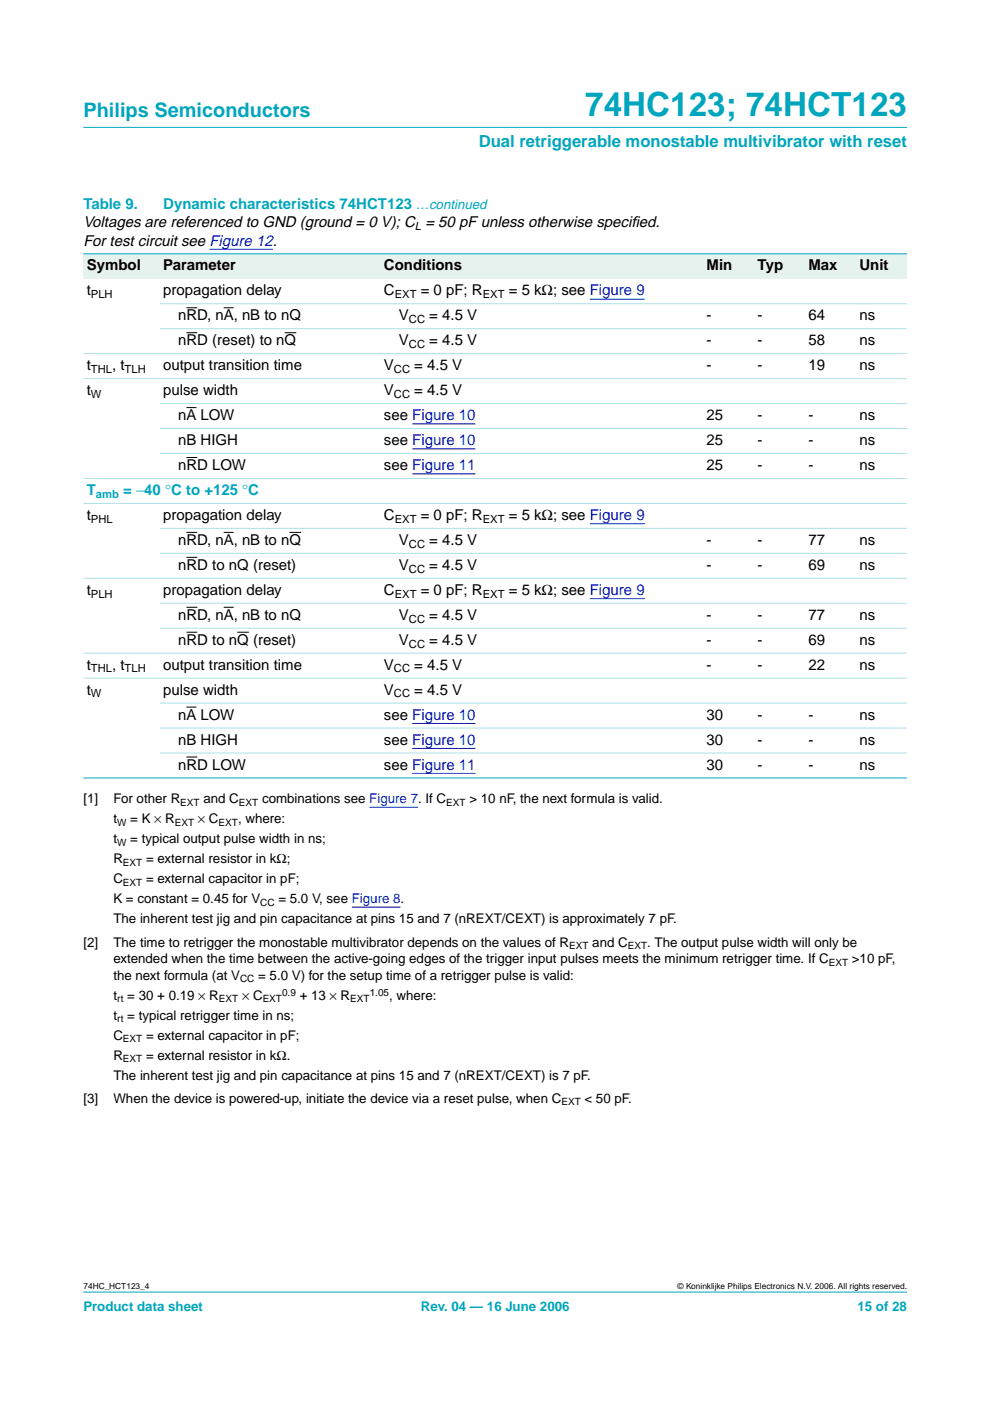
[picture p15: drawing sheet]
<svg xmlns="http://www.w3.org/2000/svg" width="210mm" height="297mm" viewBox="0 0 210 297" stroke-linecap="round" stroke-linejoin="round" font-family="sans-serif">
<defs><g id="words">
<text font-size="7.1" fill="#00a6bd" x="124.1" y="24.7">74HC123; 74HCT123</text>
<text font-size="4.2" fill="#00a6bd" x="17.7" y="24.9">Philips Semiconductors</text>
<text font-size="3.5" fill="#00a6bd" x="101.5" y="31.1">Dual retriggerable monostable multivibrator with reset</text>
<g font-size="3.2" fill="#00a6bd">
<text x="17.7" y="44.3">Table 9.</text>
<text x="34.6" y="44.3">Dynamic characteristics 74HCT123 …continued</text>
<text x="18.4" y="105">T</text>
<text x="26.1" y="105">= −40 °C to +125 °C</text>
</g>
<g font-size="3.2">
<text x="17.7" y="48.2">Voltages are referenced to GND (ground = 0 V); C = 50 pF unless otherwise specif</text>
<text x="17.7" y="52.1">For test circuit see Figure 12.</text>
<text x="133.9" y="48.2">ied.</text>
<text x="18.4" y="57.3">Symbol</text>
<text x="34.6" y="57.3">Parameter</text>
<text x="81.4" y="57.3">Conditions</text>
<text x="149.8" y="57.3">Min</text>
<text x="160.6" y="57.3">Typ</text>
<text x="171.4" y="57.3">Max</text>
<text x="182.2" y="57.3">Unit</text>
<text x="18.4" y="62.6">t</text>
<text x="34.6" y="62.6">propagation delay</text>
<text x="81.4" y="62.6">C</text>
<text x="89.2" y="62.6">= 0 pF; R</text>
<text x="107.9" y="62.6">= 5 kΩ; see Figure 9</text>
<text x="37.8" y="67.9">nRD, nA, nB to nQ</text>
<text x="84.6" y="67.9">V</text>
<text x="91" y="67.9">= 4.5 V</text>
<text x="149.8" y="67.9">-</text>
<text x="160.6" y="67.9">-</text>
<text x="171.4" y="67.9">64</text>
<text x="182.2" y="67.9">ns</text>
<text x="37.8" y="73.2">nRD (reset) to nQ</text>
<text x="84.6" y="73.2">V</text>
<text x="91" y="73.2">= 4.5 V</text>
<text x="149.8" y="73.2">-</text>
<text x="160.6" y="73.2">-</text>
<text x="171.4" y="73.2">58</text>
<text x="182.2" y="73.2">ns</text>
<text x="18.4" y="83.8">t</text>
<text x="18.4" y="78.5">t</text>
<text x="23.8" y="78.5">, t</text>
<text x="34.6" y="78.5">output transition time</text>
<text x="34.6" y="83.8">pulse width</text>
<text x="81.4" y="83.8">V</text>
<text x="81.4" y="78.5">V</text>
<text x="87.8" y="78.5">= 4.5 V</text>
<text x="87.8" y="83.8">= 4.5 V</text>
<text x="149.8" y="78.5">-</text>
<text x="160.6" y="78.5">-</text>
<text x="171.4" y="78.5">19</text>
<text x="182.2" y="78.5">ns</text>
<text x="37.8" y="89.1">nA LOW</text>
<text x="81.4" y="89.1">see Figure 10</text>
<text x="149.8" y="89.1">25</text>
<text x="160.6" y="89.1">-</text>
<text x="171.4" y="89.1">-</text>
<text x="182.2" y="89.1">ns</text>
<text x="37.8" y="94.4">nB HIGH</text>
<text x="81.4" y="94.4">see Figure 10</text>
<text x="149.8" y="94.4">25</text>
<text x="160.6" y="94.4">-</text>
<text x="171.4" y="94.4">-</text>
<text x="182.2" y="94.4">ns</text>
<text x="37.8" y="99.7">nRD LOW</text>
<text x="81.4" y="99.7">see Figure 11</text>
<text x="149.8" y="99.7">25</text>
<text x="160.6" y="99.7">-</text>
<text x="171.4" y="99.7">-</text>
<text x="182.2" y="99.7">ns</text>
<text x="18.4" y="110.3">t</text>
<text x="34.6" y="110.3">propagation delay</text>
<text x="81.4" y="110.3">C</text>
<text x="89.2" y="110.3">= 0 pF; R</text>
<text x="107.9" y="110.3">= 5 kΩ; see Figure 9</text>
<text x="37.8" y="115.6">nRD, nA, nB to nQ</text>
<text x="84.6" y="115.6">V</text>
<text x="91" y="115.6">= 4.5 V</text>
<text x="149.8" y="115.6">-</text>
<text x="160.6" y="115.6">-</text>
<text x="171.4" y="115.6">77</text>
<text x="182.2" y="115.6">ns</text>
<text x="37.8" y="120.8">nRD to nQ (reset)</text>
<text x="84.6" y="120.8">V</text>
<text x="91" y="120.8">= 4.5 V</text>
<text x="149.8" y="120.8">-</text>
<text x="160.6" y="120.8">-</text>
<text x="171.4" y="120.8">69</text>
<text x="182.2" y="120.8">ns</text>
<text x="18.4" y="126.1">t</text>
<text x="34.6" y="126.1">propagation delay</text>
<text x="37.8" y="131.4">nRD, nA, nB to nQ</text>
<text x="81.4" y="126.1">C</text>
<text x="84.6" y="131.4">V</text>
<text x="89.2" y="126.1">= 0 pF; R</text>
<text x="91" y="131.4">= 4.5 V</text>
<text x="107.9" y="126.1">= 5 kΩ; see Figure 9</text>
<text x="149.8" y="131.4">-</text>
<text x="160.6" y="131.4">-</text>
<text x="171.4" y="131.4">77</text>
<text x="182.2" y="131.4">ns</text>
<text x="37.8" y="136.7">nRD to nQ (reset)</text>
<text x="84.6" y="136.7">V</text>
<text x="91" y="136.7">= 4.5 V</text>
<text x="149.8" y="136.7">-</text>
<text x="160.6" y="136.7">-</text>
<text x="171.4" y="136.7">69</text>
<text x="182.2" y="136.7">ns</text>
<text x="18.4" y="142">t</text>
<text x="23.8" y="142">, t</text>
<text x="34.6" y="142">output transition time</text>
<text x="81.4" y="142">V</text>
<text x="87.8" y="142">= 4.5 V</text>
<text x="149.8" y="142">-</text>
<text x="160.6" y="142">-</text>
<text x="171.4" y="142">22</text>
<text x="182.2" y="142">ns</text>
<text x="18.4" y="147.3">t</text>
<text x="34.6" y="147.3">pulse width</text>
<text x="81.4" y="147.3">V</text>
<text x="87.8" y="147.3">= 4.5 V</text>
<text x="37.8" y="152.6">nA LOW</text>
<text x="81.4" y="152.6">see Figure 10</text>
<text x="149.8" y="152.6">30</text>
<text x="160.6" y="152.6">-</text>
<text x="171.4" y="152.6">-</text>
<text x="182.2" y="152.6">ns</text>
<text x="37.8" y="157.9">nB HIGH</text>
<text x="81.4" y="157.9">see Figure 10</text>
<text x="149.8" y="157.9">30</text>
<text x="160.6" y="157.9">-</text>
<text x="171.4" y="157.9">-</text>
<text x="182.2" y="157.9">ns</text>
<text x="37.8" y="163.2">nRD LOW</text>
<text x="81.4" y="163.2">see Figure 11</text>
<text x="149.8" y="163.2">30</text>
<text x="160.6" y="163.2">-</text>
<text x="171.4" y="163.2">-</text>
<text x="182.2" y="163.2">ns</text>
</g>
<g font-size="2.8">
<text x="17.7" y="170.4">[1]</text>
<text x="24" y="170.4">For other R</text>
<text x="43.1" y="170.4">and C</text>
<text x="55.6" y="170.4">combinations see Figure 7. If C</text>
<text x="99.5" y="170.4">&gt; 10 nF, the next formula is valid.</text>
<text x="24" y="174.6">t</text>
<text x="24" y="178.8">t</text>
<text x="27.6" y="174.6">= K × R</text>
<text x="27.6" y="178.8">= typical output pulse width in ns;</text>
<text x="42" y="174.6">× C</text>
<text x="50.5" y="174.6">, where:</text>
<text x="24" y="183.1">R</text>
<text x="31" y="183.1">= external resistor in kΩ;</text>
<text x="24" y="191.5">K = constant = 0.45 for V</text>
<text x="24" y="187.3">C</text>
<text x="31" y="187.3">= external capacitor in pF;</text>
<text x="59" y="191.5">= 5.0 V, see Figure 8.</text>
<text x="24" y="195.8">The inherent test jig and pin capacitance at pins 15 and 7 (nREXT/CEXT) is approximately 7 pF.</text>
<text x="17.7" y="200.7">[2]</text>
<text x="24" y="200.7">The time to retrigger the monostable multivibrator depends on the values of R</text>
<text x="125.6" y="200.7">and C</text>
<text x="137.2" y="200.7">. The output pulse width will only be</text>
<text x="24" y="204.2">extended when the time between the active-going edges of the trigger input pulses meets the minimum retrigger time. If C</text>
<text x="24" y="207.7">the next formula (at V</text>
<text x="54.7" y="207.7">= 5.0 V) for the setup time of a retrigger pulse is valid:</text>
<text x="180.6" y="204.2">&gt;10 pF,</text>
<text x="24" y="212">t</text>
<text x="27" y="212">= 30 + 0.19 × R</text>
<text x="51.3" y="212">× C</text>
<text x="63.5" y="212">+ 13 × R</text>
<text x="82.5" y="212">, where:</text>
<text x="24" y="220.4">C</text>
<text x="24" y="216.2">t</text>
<text x="27" y="216.2">= typical retrigger time in ns;</text>
<text x="31" y="220.4">= external capacitor in pF;</text>
<text x="24" y="224.7">R</text>
<text x="31" y="224.7">= external resistor in kΩ.</text>
<text x="17.7" y="233.9">[3]</text>
<text x="24" y="228.9">The inherent test jig and pin capacitance at pins 15 and 7 (nREXT/CEXT) is 7 pF.</text>
<text x="24" y="233.9">When the device is powered-up, initiate the device via a reset pulse, when C</text>
<text x="123.9" y="233.9">&lt; 50 pF.</text>
</g>
<g font-size="2.8" fill="#00a6bd">
<text x="17.7" y="278">Product data sheet</text>
<text x="89.2" y="278">Rev. 04 — 16 June 2006</text>
<text x="181.8" y="278">15 of 28</text>
</g>
<g font-size="2.4">
<text x="88" y="48.7">L</text>
<text x="19.3" y="63.2">PLH</text>
<text x="83.7" y="63.2">EXT</text>
<text x="102.4" y="63.2">EXT</text>
<text x="86.7" y="68.5">CC</text>
<text x="86.7" y="73.8">CC</text>
<text x="19.3" y="79.1">THL</text>
<text x="26.4" y="79.1">TLH</text>
<text x="83.5" y="79.1">CC</text>
<text x="19.3" y="84.4">W</text>
<text x="83.5" y="84.4">CC</text>
<text x="19.3" y="110.8">PHL</text>
<text x="83.7" y="110.8">EXT</text>
<text x="102.4" y="110.8">EXT</text>
<text x="86.7" y="116.1">CC</text>
<text x="86.7" y="121.4">CC</text>
<text x="19.3" y="126.7">PLH</text>
<text x="83.7" y="126.7">EXT</text>
<text x="86.7" y="132">CC</text>
<text x="102.4" y="126.7">EXT</text>
<text x="86.7" y="137.3">CC</text>
<text x="19.3" y="142.6">THL</text>
<text x="26.4" y="142.6">TLH</text>
<text x="83.5" y="142.6">CC</text>
<text x="19.3" y="147.9">W</text>
<text x="83.5" y="147.9">CC</text>
</g>
<text font-size="2.4" fill="#00a6bd" x="20.3" y="105.5">amb</text>
<g font-size="2.1">
<text x="38.2" y="170.9">EXT</text>
<text x="50.7" y="170.9">EXT</text>
<text x="94.6" y="170.9">EXT</text>
<text x="24.8" y="175.1">W</text>
<text x="24.8" y="179.3">W</text>
<text x="37.1" y="175.1">EXT</text>
<text x="46.3" y="175.1">EXT</text>
<text x="26.1" y="183.6">EXT</text>
<text x="26.1" y="187.8">EXT</text>
<text x="55.2" y="192">CC</text>
<text x="120.7" y="201.2">EXT</text>
<text x="133.1" y="201.2">EXT</text>
<text x="50.9" y="208.3">CC</text>
<text x="175.7" y="204.7">EXT</text>
<text x="24.8" y="212.5">rt</text>
<text x="46.4" y="212.5">EXT</text>
<text x="55.7" y="212.5">EXT</text>
<text x="59.8" y="211.1">0.9</text>
<text x="74.3" y="212.5">EXT</text>
<text x="78.4" y="211.1">1.05</text>
<text x="24.8" y="216.7">rt</text>
<text x="26.1" y="221">EXT</text>
<text x="26.1" y="225.2">EXT</text>
<text x="119" y="234.4">EXT</text>
</g>
<g font-size="1.8">
<text x="17.7" y="273.4">74HC_HCT123_4</text>
<text x="143.7" y="273.4">© Koninklijke Philips Electronics N.V. 2006. All rights reserved.</text>
</g>
</g></defs>
<g fill="#00a6bd" stroke="#00a6bd" stroke-width=".21">
<path d="M17.7 273.9h174.6z"/>
<path d="M17.7 27h174.6z"/>
</g>
<path d="M44.4 52.8h13.4M125 63.4h11.7M87.4 89.9h13.4M87.4 95.2h13.4M87.4 100.5h13.4M125 111.1h11.7M125 126.9h11.7M87.4 153.4h13.4M87.4 158.7h13.4M78.3 171.1h10.4M87.4 164h13.4M74.6 192.3h10.3" fill="none" stroke="#00f" stroke-width=".21"/>
<g fill="none" stroke="#000" stroke-width=".21">
<path d="M39.5 65.3h2.3M39.5 70.5h2.3M47.4 65.3h2.1M60.4 70.5h2.4M39.5 86.4h2.2M39.5 97h2.3M39.5 112.9h2.3M39.5 118.2h2.3M47.4 112.9h2.1M61.4 112.9h2.4M39.5 128.8h2.3M39.5 134h2.3"/>
<path d="M47.4 128.8h2.1M50.3 134h2.5M39.5 149.9h2.2M39.5 160.5h2.3"/>
</g>
<g fill="#e6f2ed">
<path d="M17.7 53.8h16.2v5.3h-16.2z" fill-rule="evenodd"/>
<path d="M33.9 53.8h46.8v5.3h-46.8z" fill-rule="evenodd"/>
<path d="M80.7 53.8h59.4v5.3h-59.4z" fill-rule="evenodd"/>
<path d="M140.1 53.8h9v5.3h-9z" fill-rule="evenodd"/>
<path d="M149.1 53.8h10.8v5.3h-10.8z" fill-rule="evenodd"/>
<path d="M159.9 53.8h10.8v5.3h-10.8z" fill-rule="evenodd"/>
<path d="M170.7 53.8h10.8v5.3h-10.8z" fill-rule="evenodd"/>
<path d="M181.5 53.8h10.8v5.3h-10.8z" fill-rule="evenodd"/>
</g>
<g fill="#00a6bd" stroke="#00a6bd" stroke-width=".21">
<path d="M17.7 53.8h174.6z"/>
<path d="M17.7 164.9h174.6z"/>
</g>
<g fill="#ade0e6" stroke="#ade0e6" stroke-width=".21">
<path d="M33.9 64.4h158.4z"/>
<path d="M33.9 69.7h158.4z"/>
<path d="M17.7 75h174.6z"/>
<path d="M17.7 80.3h174.6z"/>
<path d="M33.9 85.6h158.4z"/>
<path d="M33.9 90.9h158.4z"/>
<path d="M33.9 96.1h158.4z"/>
<path d="M17.7 101.4h174.6z"/>
<path d="M17.7 106.7h174.6z"/>
<path d="M33.9 112h158.4z"/>
<path d="M33.9 117.3h158.4z"/>
<path d="M17.7 122.6h174.6z"/>
<path d="M33.9 127.9h158.4z"/>
<path d="M33.9 133.2h158.4z"/>
<path d="M17.7 138.5h174.6z"/>
<path d="M17.7 143.8h174.6z"/>
<path d="M33.9 149.1h158.4z"/>
<path d="M33.9 154.4h158.4z"/>
<path d="M33.9 159.6h158.4z"/>
</g>
<use href="#words"/>
</svg>
